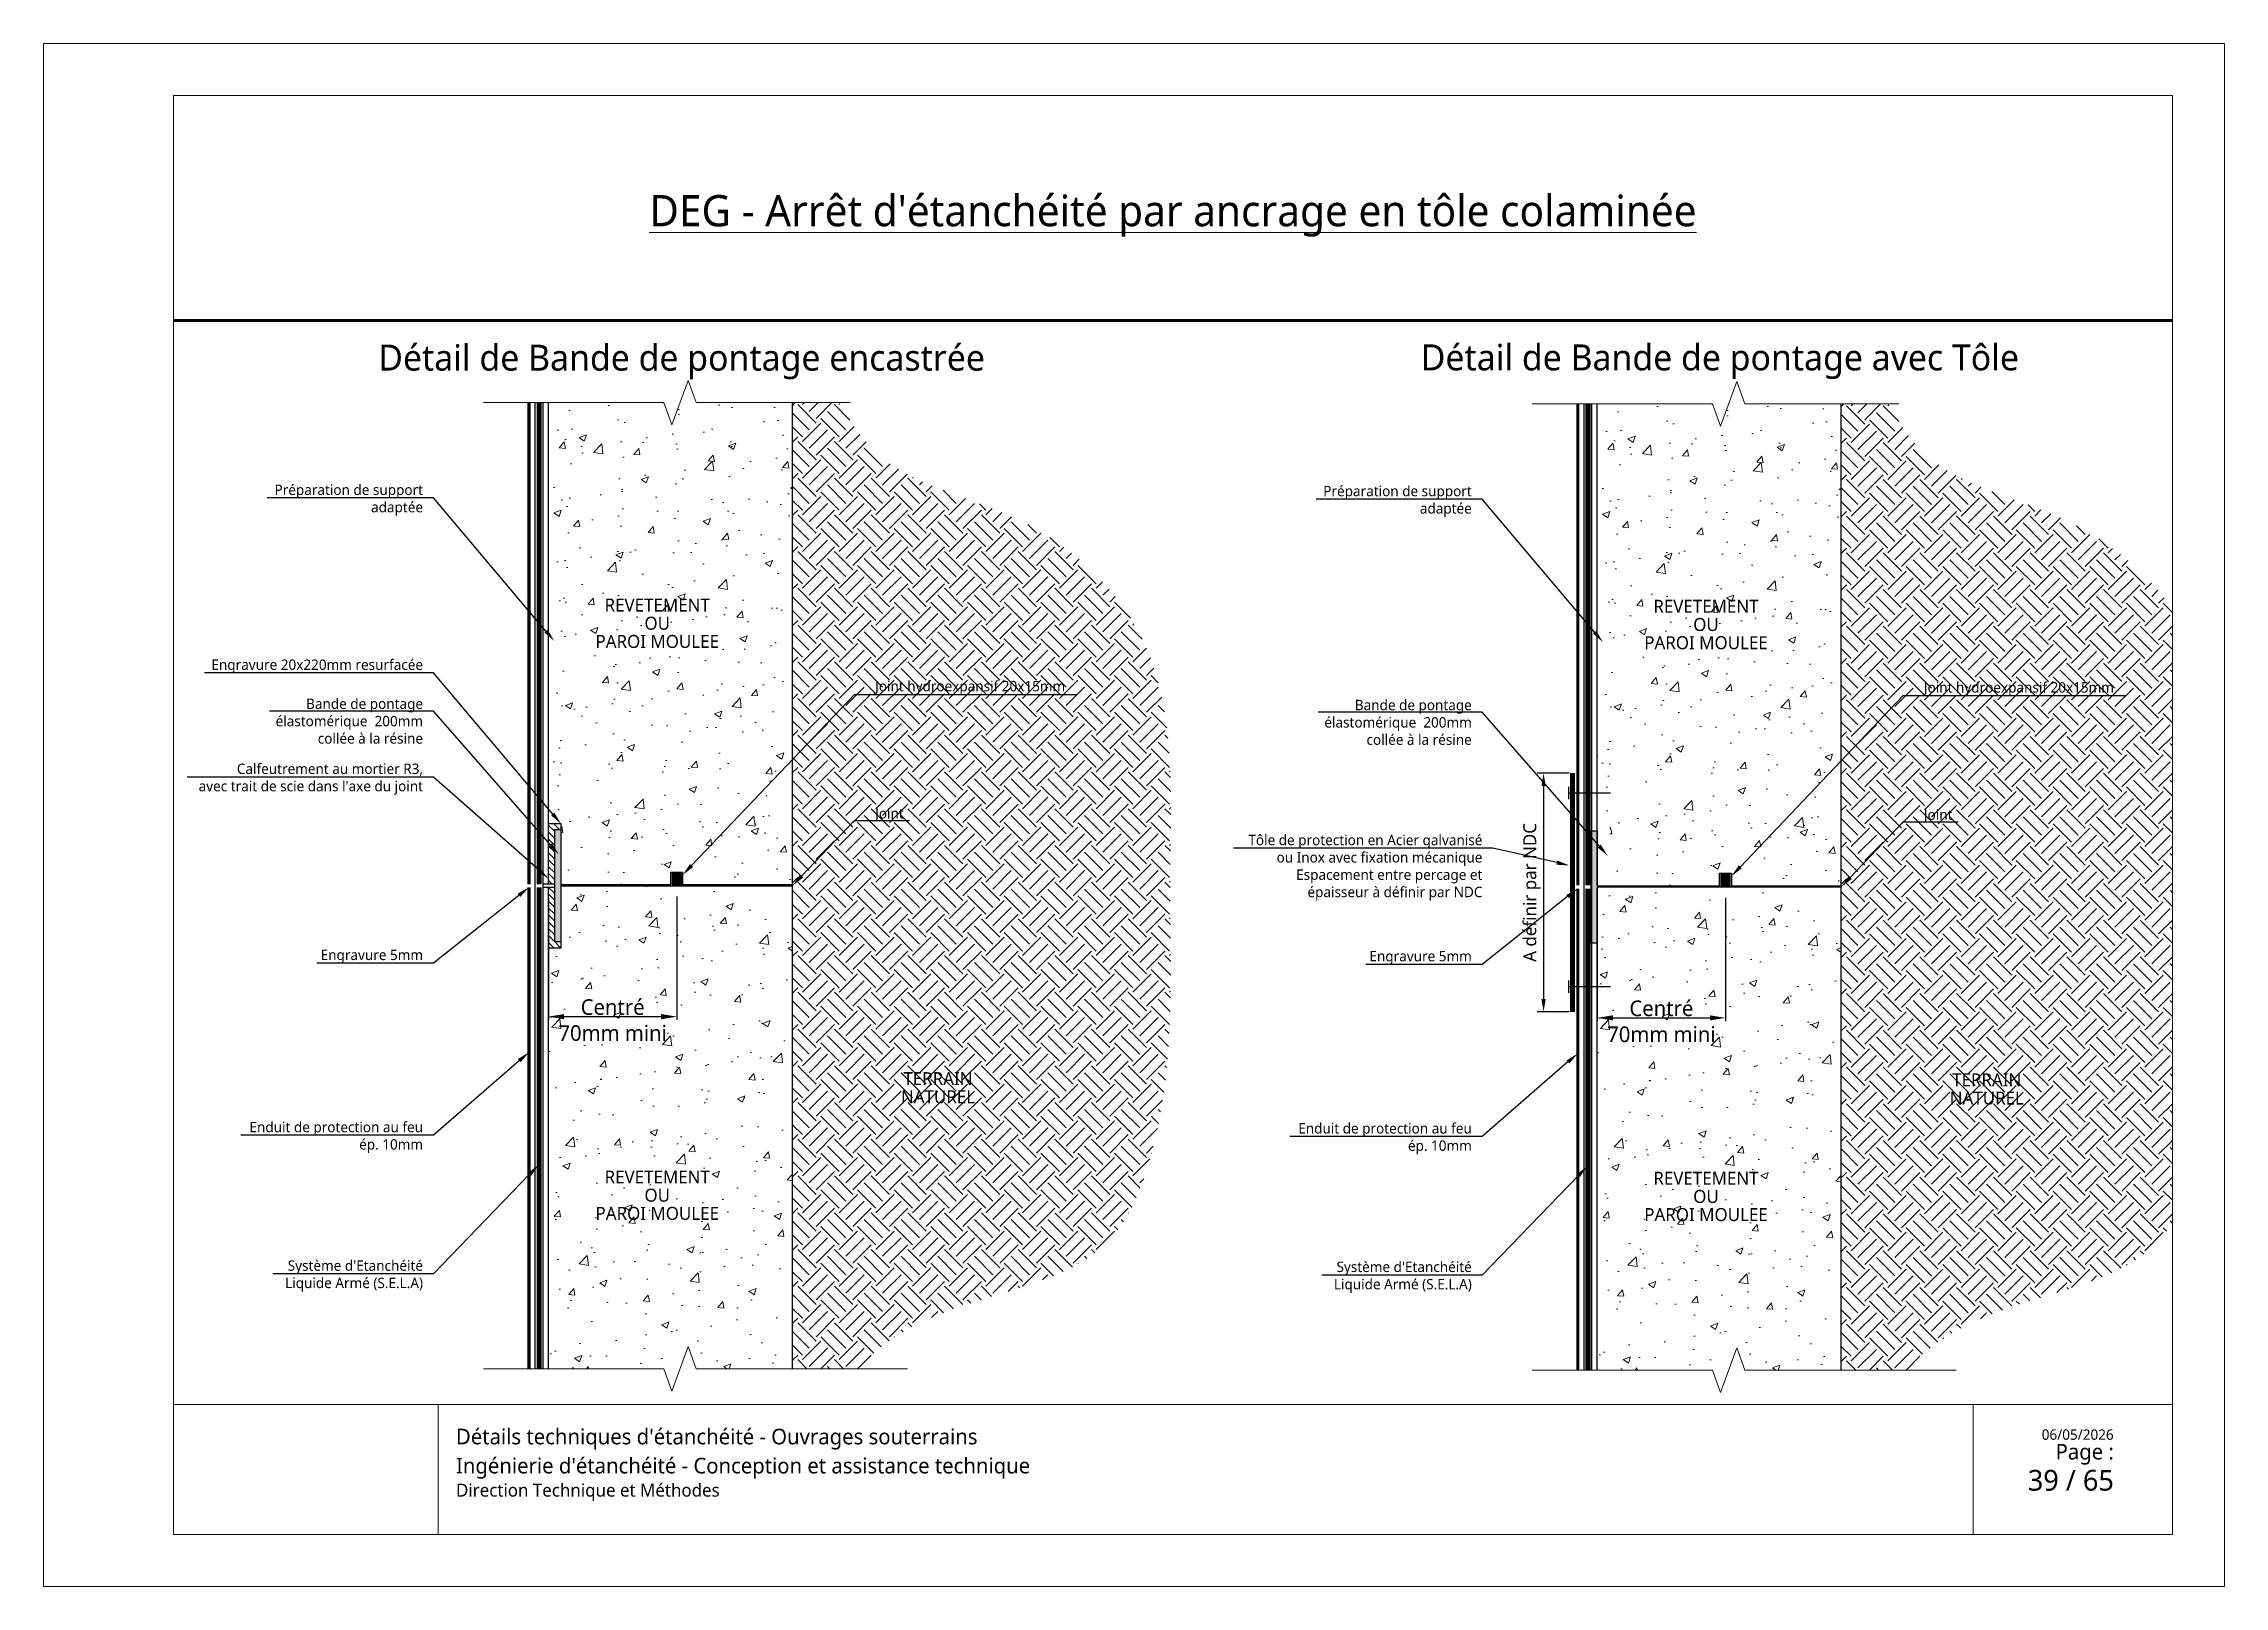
# Paper-space layout '65 - Détail spécifique - Détail mise en oeuvre bande de pontage' of a CAD drawing. Header units: millimetres. Extents: x 14 to 434, y -116 to 181.
# The model-space entities are those that its viewports show. They can reach past a viewport. Long polylines and large blocks are cut down to what shows.
import ezdxf
from ezdxf import colors
from ezdxf.entities.mleader import LeaderData, LeaderLine
from ezdxf.math import Vec2, Vec3

# ---------------------------------------------------------------- set-up
doc = ezdxf.new("R2010")
doc.units = ezdxf.units.MM
doc.linetypes.add('CACHE', pattern=[0.375, 0.25, -0.125])
doc.linetypes.add('CONTINU', pattern=[0])
for name, color, linetype, lineweight in [('Dessin_AXE', 8, 'Continuous', 5), ('Dessin_HACHURES', 253, 'Continuous', 9), ('G-ANNO-TTLB', 7, 'Continuous', 5), ('G-ANNO-TTLB-THIN', 7, 'Continuous', 5), ('Matériel_Joint Hydroexpansif', 140, 'CACHE', 0), ('Produit_Enduit de protection au feu', 6, 'Continuous', 0), ('SYSTEME_S.E.L.A', 210, 'CACHE', 0)]:
    doc.layers.add(name, color=color, linetype=linetype, lineweight=lineweight)
for name, color, linetype in [('Dessin_CONTOURS BETON', 7, 'Continuous'), ('Dessin_COTATIONS', 7, 'Continuous'), ('Dessin_TEXTES', 7, 'CONTINU'), ('GEN-_-CARTOUCHE', 7, 'Continuous'), ('Matériel_Bande de pontage', 40, 'Continuous'), ('Matériel_Fixation mécanique', 7, 'Continuous'), ('Matériel_Tole de protection en acier galva ou inox', 102, 'Continuous')]:
    doc.layers.add(name, color=color, linetype=linetype)
doc.layers.add('GEN-_-FMULT', color=210, linetype='Continuous', plot=False)
doc.styles.add('Arial', font='segoeui.ttf')
doc.styles.add('Segoe UI_2', font='segoeui.ttf', dxfattribs={"height": 0.0025})
doc.styles.add('Segoe UI_3', font='segoeui.ttf', dxfattribs={"height": 0.0035})
doc.styles.add('Segoe UI_4', font='segoeui.ttf', dxfattribs={"height": 0.004})
doc.styles.add('Segoe UI_B_1', font='segoeuib.ttf', dxfattribs={"height": 0.005})
doc.styles.add('Segoe UI_B_2', font='segoeuib.ttf', dxfattribs={"height": 0.0045})
doc.styles.get("Standard").update_dxf_attribs({"font": 'segoeui.ttf'})
doc.styles.add('txt-moyen', font='segoeui.ttf')
doc.dimstyles.new('ISO-25', dxfattribs={"dimtxt": 2.5, "dimasz": 2.5, "dimexe": 1.25, "dimexo": 0.625, "dimtad": 1, "dimtxsty": 'Standard', "dimcen": 2.5, "dimadec": 0, "dimazin": 0, "dimtfac": 1, "dimtmove": 0, "dimatfit": 3, "dimfxl": 1, "dimarcsym": 0})
pattern_1 = [(50, (20151.384, 3560.621), (14.345204, -1.255043), [1.5, -16.5]), (355, (20151.384, 3560.621), (-2.775027, 15.043843), [1.2, -13.2]), (100.45144, (20152.58, 3560.516), (11.570177, 13.7888), [1.274804, -14.02284]), (46.1842, (20151.384, 3564.621), (21.34483, -3.310386), [2.25, -24.75]), (96.63564, (20153.163, 3564.345), (18.69324, 19.48237), [1.91221, -21.03428]), (351.18416, (20151.384, 3564.62), (18.69324, 19.48237), [1.8, -19.8]), (21, (20153.384, 3563.621), (11.93814, -8.052378), [1.5, -16.5]), (326, (20153.384, 3563.621), (4.866307, 14.503), [1.2, -13.2]), (71.45144, (20154.379, 3562.95), (16.804448, 6.450623), [1.274804, -14.02284]), (37.5, (20151.384, 3560.621), (0.243197, 6.657877), [0, -13.04, 0, -13.4, 0, -13.25]), (7.5, (20151.384, 3560.621), (5.261391, 7.888234), [0, -7.64, 0, -12.74, 0, -5.05]), (327.5, (20146.924, 3560.621), (10.676449, -0.4510974), [0, -5, 0, -15.6, 0, -20.7]), (317.5, (20144.924, 3560.621), (11.663723, 2.0021), [0, -6.5, 0, -10.36, 0, -14.7])]
pattern_2 = [(50, (20353.366, 3560.381), (14.345204, -1.255043), [1.5, -16.5]), (355, (20353.366, 3560.381), (-2.775027, 15.043843), [1.2, -13.2]), (100.45144, (20354.561, 3560.276), (11.570177, 13.7888), [1.274804, -14.02284]), (46.1842, (20353.366, 3564.381), (21.34483, -3.310386), [2.25, -24.75]), (96.63564, (20355.145, 3564.105), (18.69324, 19.48237), [1.91221, -21.03428]), (351.18416, (20353.366, 3564.38), (18.69324, 19.48237), [1.8, -19.8]), (21, (20355.366, 3563.381), (11.93814, -8.052378), [1.5, -16.5]), (326, (20355.366, 3563.381), (4.866307, 14.503), [1.2, -13.2]), (71.45144, (20356.361, 3562.71), (16.804448, 6.450623), [1.274804, -14.02284]), (37.5, (20353.366, 3560.381), (0.243197, 6.657877), [0, -13.04, 0, -13.4, 0, -13.25]), (7.5, (20353.366, 3560.381), (5.261391, 7.888234), [0, -7.64, 0, -12.74, 0, -5.05]), (327.5, (20348.906, 3560.381), (10.676449, -0.4510974), [0, -5, 0, -15.6, 0, -20.7]), (317.5, (20346.906, 3560.381), (11.663723, 2.0021), [0, -6.5, 0, -10.36, 0, -14.7])]

psp = doc.layouts.new('65 - Détail spécifique - Détail mise en oeuvre bande de pontage')

msp = doc.modelspace()

# ---------------------------------------------------------------- texts
at = {"layer": 'Dessin_COTATIONS', "insert": (18980.8266, -324.0975), "char_height": 3, "attachment_point": 5, "style": 'Arial'}
msp.add_mtext('{\\C256;Centré\\P70mm mini}', dxfattribs=at)
at = {"layer": 'Dessin_COTATIONS', "color": 1, "insert": (19182.8086, -324.3375), "char_height": 3, "attachment_point": 5, "style": 'Arial'}
msp.add_mtext('{\\C256;Centré\\P70mm mini}', dxfattribs=at)
at = {"layer": 'Dessin_TEXTES', "char_height": 5, "width": 406, "attachment_point": 2, "style": 'Arial'}
for s, insert in [('Détail de Bande de pontage encastrée', (18994.114, -194.0518)), ('Détail de Bande de pontage avec Tôle', (19194.0731, -194.0031))]:
    msp.add_mtext(s, dxfattribs=dict(at, insert=insert))
at = {"layer": 'Dessin_TEXTES', "color": 7, "char_height": 2.5, "line_spacing_factor": 0.84, "style": 'Arial'}
for s, insert, attachment_point in [('\\pxqc;REVETEMENT\\POU\\PPAROI MOULEE', (18989.4163, -247.7035), 5), ('\\pxqc;REVETEMENT\\POU\\PPAROI MOULEE', (19191.3983, -247.9435), 5), ('TERRAIN\\PNATUREL', (19043.4889, -334.1016), 2), ('TERRAIN\\PNATUREL', (19245.4709, -334.3416), 2), ('\\pxqc;REVETEMENT\\POU\\PPAROI MOULEE', (18989.4163, -357.8084), 5), ('\\pxqc;REVETEMENT\\POU\\PPAROI MOULEE', (19191.3983, -358.0484), 5)]:
    msp.add_mtext(s, dxfattribs=dict(at, insert=insert, attachment_point=attachment_point))

# ---------------------------------------------------------------- blocks, each defined once
blk = doc.blocks.new('cart.L6P1')
at = {"layer": 'G-ANNO-TTLB'}
for p, q in [((-37.23, 312.77), (-37.23, 15.77)), ((382.77, 312.77), (-37.23, 312.77)), ((382.77, 312.77), (382.77, 15.77)), ((334.38, 50.77), (334.38, 25.77)), ((372.77, 50.77), (372.77, 25.77)), ((-37.23, 15.77), (382.77, 15.77))]:
    blk.add_line(p, q, dxfattribs=at)
at = {"layer": 'G-ANNO-TTLB-THIN'}
for p, q in [((-12.23, 302.77), (372.77, 302.77)), ((-12.23, 50.77), (-12.23, 302.77)), ((372.77, 302.77), (372.77, 50.77)), ((-12.23, 50.77), (-12.23, 25.77)), ((-12.23, 50.77), (372.77, 50.77)), ((38.77, 50.77), (38.77, 25.77)), ((-12.23, 25.77), (372.77, 25.77))]:
    blk.add_line(p, q, dxfattribs=at)
at = {"layer": 'GEN-_-FMULT', "lineweight": 70}
blk.add_line((-12.23, 259.46), (372.77, 259.46), dxfattribs=at)
at = {"layer": 'G-ANNO-TTLB', "attachment_point": 1}
for s, insert, char_height, width, style in [("\\pxqc;\\LDEG - Arrêt d'étanchéité par ancrage en tôle colaminée", (-12.23, 283.61), 6, 385, 'Segoe UI_B_2'), ("Détails techniques d'étanchéité - Ouvrages souterrains", (42.19, 46.11), 3, 202.4845, 'Segoe UI_B_2'), ('\\pxqr;{\\H0.75x;Page : \\P}  39 / 65', (310.88, 43.2), 4, 50.6047, 'Segoe UI_B_1'), ('06/05/2026', (347.59, 45.99), 2, 17.4768, 'Segoe UI_2'), ("Ingénierie d'étanchéité - Conception et assistance technique", (42.19, 40.51), 3, 249.7878, 'Segoe UI_3'), ('Direction Technique et Méthodes', (42.19, 35.54), 2.5, 82.8945, 'Segoe UI_4')]:
    blk.add_mtext(s, dxfattribs=dict(at, insert=insert, char_height=char_height, width=width, style=style))
blk = doc.blocks.new('*D123')
at = {"layer": 'Defpoints', "color": 0, "transparency": 16777216}
for p in [(19165.69, -276.52), (19160.12, -322.51), (19165.69, -322.51)]:
    blk.add_point(p, dxfattribs=at)
at = {"layer": 'Dessin_COTATIONS', "color": 0, "lineweight": -2, "transparency": 16777216}
for p, q in [((19165.07, -276.52), (19158.87, -276.52)), ((19160.12, -279.02), (19160.12, -320.01)), ((19165.07, -322.51), (19158.87, -322.51))]:
    blk.add_line(p, q, dxfattribs=at)
at = {"layer": 'Dessin_COTATIONS', "color": 0, "transparency": 16777216}
for points in [[(19160.54, -279.02), (19159.71, -279.02), (19160.12, -276.52)], [(19159.71, -320.01), (19160.54, -320.01), (19160.12, -322.51)]]:
    blk.add_solid(points, dxfattribs=at)
at = {"layer": 'Dessin_COTATIONS', "color": 0, "transparency": 16777216, "insert": (19157.88, -299.51), "char_height": 2.5, "attachment_point": 5, "rotation": 90}
blk.add_mtext('A définir par NDC', dxfattribs=at)

# ---------------------------------------------------------------- dimensions: what is measured, and where the dimension line sits
at = {"layer": 'Dessin_COTATIONS'}
dim = msp.add_linear_dim(base=(19160.1239, -322.5105), p1=(19165.693, -276.5182), p2=(19165.693, -322.5105), angle=90, text='A définir par NDC', dimstyle='ISO-25', override={"dimtxsty": 'Standard', "dimtfill": 0, "dimtfillclr": 0}, dxfattribs=at)
dim.commit()
dim.dimension.update_dxf_attribs({"geometry": '*D123', "text_midpoint": (19157.8814, -299.5144)})

# ---------------------------------------------------------------- hatches: boundary and pattern name
at = {"layer": 'Dessin_HACHURES'}
h = msp.add_hatch(dxfattribs=at)
h.set_pattern_fill('AR-CONC', color=256, scale=2)
h.set_pattern_definition(pattern_1)
h.paths.add_polyline_path([(19015.4656, -205.2162), (18993.7874, -205.2162), (18992.2249, -209.5092), (18990.6624, -205.2162), (18968.4802, -205.2162), (18968.4802, -286.2166), (18970.8802, -286.2166), (18970.8802, -297.9766), (18992.0329, -297.9766), (18992.0329, -295.5766), (18994.3129, -295.5766), (19015.4656, -297.9766)])
h.paths.add_polyline_path([(18975.4565, -253.402), (19003.2942, -253.402), (19003.2942, -241.2502), (18975.4565, -241.2502)], flags=24)
h = msp.add_hatch(dxfattribs=at)
h.set_pattern_fill('EARTH', color=256, scale=20, angle=45)
h.set_pattern_definition([(45, (20151.384, 3560.621), (4e-16, 7.071068), [5, -5]), (45, (20150.058, 3561.947), (4e-16, 7.071068), [5, -5]), (45, (20148.7323, 3563.2726), (4e-16, 7.071068), [5, -5]), (135, (20148.7323, 3564.1565), (-7.071068, 9e-16), [5, -5]), (135, (20150.058, 3565.4823), (-7.071068, 9e-16), [5, -5]), (135, (20151.384, 3566.808), (-7.071068, 9e-16), [5, -5])])
edge = h.paths.add_edge_path()
edge.add_spline(control_points=[(19028.0268, -391.217), (19029.4021, -389.7743), (19036.5139, -382.8391), (19054.0556, -377.02), (19077.5025, -370.3984), (19086.4102, -346.7416), (19088.7978, -322.9359), (19087.6072, -290.3375), (19090.2633, -252.7027), (19061.457, -225.1383), (19034.2124, -220.6877), (19026.4702, -208.6473), (19024.487, -205.2162)], knot_values=[3.27419536, 3.27419536, 3.27419536, 3.27419536, 9.22257878, 33.14721742, 57.88540818, 76.92691694, 103.69462389, 130.23210881, 175.6498814, 209.0436638, 239.98195384, 251.54182602, 251.54182602, 251.54182602, 251.54182602], degree=3, periodic=0)
edge.add_line((19024.487, -205.2162), (19015.4656, -205.2162))
edge.add_line((19015.4656, -205.2162), (19015.4656, -297.9766))
edge.add_line((19015.4656, -297.9766), (19015.4656, -298.2166))
edge.add_line((19015.4656, -298.2166), (19015.4656, -391.217))
edge.add_line((19015.4656, -391.217), (19028.0268, -391.217))
h.paths.add_polyline_path([(19030.809, -286.3801), (19037.7107, -286.3801), (19037.7107, -282.2587), (19030.809, -282.2587)], flags=24)
h.paths.add_polyline_path([(19030.809, -261.9139), (19068.9263, -261.9139), (19068.9263, -257.7924), (19030.809, -257.7924)], flags=24)
h.paths.add_polyline_path([(19034.6425, -341.4667), (19052.1937, -341.4667), (19052.1937, -332.8149), (19034.6425, -332.8149)], flags=24)
h = msp.add_hatch(dxfattribs=at)
h.set_pattern_fill('AR-CONC', color=256, scale=2)
h.set_pattern_definition(pattern_2)
h.paths.add_polyline_path([(19217.4476, -205.4562), (19195.7694, -205.4562), (19194.2069, -209.7492), (19192.6444, -205.4562), (19170.4622, -205.4562), (19170.4622, -286.4566), (19172.8622, -286.4566), (19172.8622, -298.2166), (19194.0149, -298.2166), (19194.0149, -295.8166), (19196.2949, -295.8166), (19217.4476, -298.2166)])
h.paths.add_polyline_path([(19177.4385, -253.642), (19205.2762, -253.642), (19205.2762, -241.4902), (19177.4385, -241.4902)], flags=24)
h = msp.add_hatch(dxfattribs=at)
h.set_pattern_fill('EARTH', color=256, scale=20, angle=45)
h.set_pattern_definition([(45, (20353.366, 3560.381), (4e-16, 7.071068), [5, -5]), (45, (20352.04, 3561.707), (4e-16, 7.071068), [5, -5]), (45, (20350.7143, 3563.0326), (4e-16, 7.071068), [5, -5]), (135, (20350.7143, 3563.9165), (-7.071068, 9e-16), [5, -5]), (135, (20352.04, 3565.2423), (-7.071068, 9e-16), [5, -5]), (135, (20353.366, 3566.568), (-7.071068, 9e-16), [5, -5])])
edge = h.paths.add_edge_path()
edge.add_spline(control_points=[(19230.0088, -391.457), (19231.3841, -390.0143), (19238.4959, -383.0791), (19256.0376, -377.26), (19279.4845, -370.6384), (19288.3922, -346.9816), (19290.7798, -323.1759), (19289.5892, -290.5775), (19292.2453, -252.9427), (19263.439, -225.3783), (19236.1944, -220.9277), (19228.4522, -208.8873), (19226.469, -205.4562)], knot_values=[3.27419536, 3.27419536, 3.27419536, 3.27419536, 9.22257878, 33.14721742, 57.88540818, 76.92691694, 103.69462389, 130.23210881, 175.6498814, 209.0436638, 239.98195384, 251.54182602, 251.54182602, 251.54182602, 251.54182602], degree=3, periodic=0)
edge.add_line((19226.469, -205.4562), (19217.4476, -205.4562))
edge.add_line((19217.4476, -205.4562), (19217.4476, -298.2166))
edge.add_line((19217.4476, -298.2166), (19217.4476, -298.4566))
edge.add_line((19217.4476, -298.4566), (19217.4476, -391.457))
edge.add_line((19217.4476, -391.457), (19230.0088, -391.457))
h.paths.add_polyline_path([(19232.791, -286.6201), (19239.6927, -286.6201), (19239.6927, -282.4987), (19232.791, -282.4987)], flags=24)
h.paths.add_polyline_path([(19232.791, -262.1539), (19270.9083, -262.1539), (19270.9083, -258.0324), (19232.791, -258.0324)], flags=24)
h.paths.add_polyline_path([(19236.6245, -341.7067), (19254.1757, -341.7067), (19254.1757, -333.0549), (19236.6245, -333.0549)], flags=24)
at = {"layer": 'Dessin_HACHURES', "linetype": 'Continuous'}
h = msp.add_hatch(dxfattribs=at)
h.set_pattern_fill('ANSI31', color=256, scale=7.5, angle=270)
h.set_pattern_definition([(315, (20791.32295, 5446.4316), (0.66291261, 0.66291261), [])])
h.paths.add_polyline_path([(18969.6802, -298.5166), (18968.4802, -298.5166), (18968.4802, -310.2166), (18970.8802, -310.2166), (18970.8802, -309.0166), (18969.6802, -309.0166)])
h.paths.add_polyline_path([(18968.4802, -297.9166), (18969.6802, -297.9166), (18969.6802, -287.4166), (18970.8802, -287.4166), (18970.8802, -286.2166), (18968.4802, -286.2166)])
at = {"layer": 'Dessin_HACHURES'}
h = msp.add_hatch(dxfattribs=at)
h.set_pattern_fill('AR-CONC', color=256, scale=2)
h.set_pattern_definition(pattern_1)
h.paths.add_polyline_path([(19015.4656, -298.2166), (18970.8802, -298.2166), (18970.8802, -309.0166), (18970.8802, -310.2166), (18968.4802, -310.2166), (18968.4802, -324.0195), (18968.4802, -391.217), (18990.6624, -391.217), (18992.2249, -395.5099), (18995.3499, -386.9241), (18996.9124, -391.217), (19015.4656, -391.217)])
h.paths.add_polyline_path([(18975.4565, -363.5068), (19003.2942, -363.5068), (19003.2942, -351.355), (18975.4565, -351.355)], flags=24)
h.paths.add_polyline_path([(18969.8733, -329.2357), (18991.8658, -329.2357), (18991.8658, -318.0535), (18969.8733, -318.0535)], flags=24)
h = msp.add_hatch(dxfattribs=at)
h.set_pattern_fill('AR-CONC', color=256, scale=2)
h.set_pattern_definition(pattern_2)
h.paths.add_polyline_path([(19217.4476, -298.4566), (19170.4622, -298.7566), (19170.4622, -309.2566), (19170.4622, -309.2566), (19170.4622, -310.4566), (19170.4622, -324.2595), (19170.4622, -391.457), (19192.6444, -391.457), (19194.2069, -395.7499), (19197.3319, -387.1641), (19198.8944, -391.457), (19217.4476, -391.457)])
h.paths.add_polyline_path([(19177.4385, -363.7468), (19205.2762, -363.7468), (19205.2762, -351.595), (19177.4385, -351.595)], flags=24)
h.paths.add_polyline_path([(19171.8553, -329.4757), (19193.8478, -329.4757), (19193.8478, -318.2935), (19171.8553, -318.2935)], flags=24)
at = {"layer": 'Matériel_Bande de pontage', "linetype": 'Continuous'}
h = msp.add_hatch(color=256, dxfattribs=at)
h.dxf.hatch_style = 1
h.paths.add_polyline_path([(18970.8802, -287.4166), (18969.6802, -287.4166), (18969.6802, -309.0166), (18970.8802, -309.0166)])
h = msp.add_hatch(color=256, dxfattribs=at)
h.dxf.hatch_style = 1
h.paths.add_polyline_path([(19170.4622, -287.6566), (19169.2622, -287.6566), (19169.2622, -309.2566), (19170.4622, -309.2566)])
at = {"layer": 'Matériel_Joint Hydroexpansif', "linetype": 'Continuous'}
h = msp.add_hatch(color=256, dxfattribs=at)
h.dxf.hatch_style = 1
h.paths.add_polyline_path([(18994.0729, -295.8166), (18992.2729, -295.8166), (18992.2729, -298.2166), (18994.0729, -298.2166)])
h = msp.add_hatch(color=256, dxfattribs=at)
h.dxf.hatch_style = 1
h.paths.add_polyline_path([(19196.0549, -296.0566), (19194.2549, -296.0566), (19194.2549, -298.4566), (19196.0549, -298.4566)])

# ---------------------------------------------------------------- linework, layer by layer
at = {"layer": 'Dessin_AXE', "color": 253, "linetype": 'CONTINU', "flags": 128}
for points in [[(18955.9278, -205.2162), (18990.6624, -205.2162), (18992.2249, -209.5092), (18995.3499, -200.9233), (18996.9124, -205.2162), (19026.5458, -205.2162)], [(19157.9098, -205.4562), (19192.6444, -205.4562), (19194.2069, -209.7492), (19197.3319, -201.1633), (19198.8944, -205.4562), (19228.5278, -205.4562)], [(18955.9278, -391.217), (18990.6624, -391.217), (18992.2249, -395.5099), (18995.3499, -386.9241), (18996.9124, -391.217), (19037.607, -391.217)], [(19157.9098, -391.457), (19192.6444, -391.457), (19194.2069, -395.7499), (19197.3319, -387.1641), (19198.8944, -391.457), (19239.589, -391.457)]]:
    msp.add_lwpolyline(points, dxfattribs=at)
at = {"layer": 'Dessin_CONTOURS BETON'}
for p, q in [((18965.9302, -391.217), (18965.9302, -205.2162)), ((18967.4302, -391.217), (18967.4302, -205.2162)), ((19167.9122, -391.457), (19167.9122, -205.4562)), ((19169.4122, -391.457), (19169.4122, -205.4562))]:
    msp.add_line(p, q, dxfattribs=at)
at = {"layer": 'Dessin_CONTOURS BETON', "linetype": 'Continuous'}
for p, q in [((19015.4656, -297.9766), (19015.4656, -205.2162)), ((19217.4476, -298.2166), (19217.4476, -205.4562)), ((18968.4802, -297.9166), (18968.4802, -286.2166)), ((19170.4622, -298.1566), (19170.4622, -286.4566)), ((18969.6802, -297.9166), (18967.4302, -297.9166)), ((18967.4302, -298.5166), (18969.6802, -298.5166)), ((18968.4802, -310.2166), (18968.4802, -298.5166)), ((19015.4656, -391.217), (19015.4656, -298.2166)), ((19170.4622, -310.4566), (19170.4622, -298.7566)), ((19217.4476, -391.457), (19217.4476, -298.4566))]:
    msp.add_line(p, q, dxfattribs=at)
at = {"layer": 'Dessin_CONTOURS BETON', "color": 7, "linetype": 'Continuous', "lineweight": 0}
for p, q in [((19015.4656, -205.2162), (19015.4656, -297.9766)), ((19217.4476, -205.4562), (19217.4476, -298.2166)), ((19015.4656, -298.2166), (19015.4656, -391.217)), ((19217.4476, -298.4566), (19217.4476, -391.457))]:
    msp.add_line(p, q, dxfattribs=at)
at = {"layer": 'Dessin_CONTOURS BETON', "color": 7, "linetype": 'Continuous'}
for p, q in [((18968.4802, -286.2166), (18970.8802, -286.2166)), ((18970.8802, -286.2166), (18970.8802, -310.2166)), ((18970.8802, -310.2166), (18968.4802, -310.2166))]:
    msp.add_line(p, q, dxfattribs=at)
at = {"layer": 'Dessin_CONTOURS BETON', "linetype": 'CONTINU'}
for p, q in [((19015.4656, -297.9766), (19015.4656, -298.2166)), ((19217.4476, -298.2166), (19217.4476, -298.4566))]:
    msp.add_line(p, q, dxfattribs=at)
at = {"layer": 'Dessin_CONTOURS BETON', "linetype": 'Continuous', "flags": 128}
for points in [[(18968.4802, -297.9166), (18968.4802, -205.2162)], [(19170.4622, -298.1566), (19170.4622, -205.4562)], [(18968.4802, -391.217), (18968.4802, -298.5166)], [(18970.8802, -298.2166), (19015.4656, -298.2166)], [(19170.4622, -298.4566), (19217.4476, -298.4566)], [(19170.4622, -391.457), (19170.4622, -298.7566)]]:
    msp.add_lwpolyline(points, dxfattribs=at)
at = {"layer": 'Dessin_CONTOURS BETON', "linetype": 'Continuous'}
for points in [[(18970.8802, -298.2166), (18970.8802, -309.0166), (18969.6802, -309.0166), (18969.6802, -287.4166), (18970.8802, -287.4166), (18970.8802, -297.9766)], [(19170.4622, -298.4566), (19170.4622, -309.2566), (19169.2622, -309.2566), (19169.2622, -287.6566), (19170.4622, -287.6566), (19170.4622, -298.2166)]]:
    msp.add_lwpolyline(points, dxfattribs=at)
at = {"layer": 'Dessin_CONTOURS BETON', "flags": 128}
for points in [[(18970.8802, -297.9766), (18992.0329, -297.9766), (18992.0329, -295.5766), (18994.3129, -295.5766), (18994.3129, -297.9766), (19015.4656, -297.9766)], [(19170.4622, -298.1566), (19194.0149, -298.2166), (19194.0149, -295.8166), (19196.2949, -295.8166), (19196.2949, -298.2166), (19217.4476, -298.2166)]]:
    msp.add_lwpolyline(points, dxfattribs=at)
at = {"layer": 'Dessin_CONTOURS BETON', "linetype": 'Continuous'}
for points in [[(18992.2729, -298.2166), (18994.0729, -298.2166), (18994.0729, -295.8166), (18992.2729, -295.8166), (18992.2729, -298.2166)], [(19194.2549, -298.4566), (19196.0549, -298.4566), (19196.0549, -296.0566), (19194.2549, -296.0566), (19194.2549, -298.4566)]]:
    msp.add_lwpolyline(points, close=True, dxfattribs=at)
at = {"layer": 'Dessin_COTATIONS'}
for p, q in [((18968.4802, -300.6166), (18968.4802, -324.0195)), ((18993.1729, -300.3166), (18993.1729, -324.0195)), ((19170.4622, -300.8566), (19170.4622, -324.2595)), ((19195.1549, -300.5566), (19195.1549, -324.2595))]:
    msp.add_line(p, q, dxfattribs=at)
at = {"layer": 'Dessin_COTATIONS', "linetype": 'CONTINU'}
for p, q in [((18971.4802, -323.4195), (18990.1729, -323.4195)), ((19173.4622, -323.6595), (19192.1549, -323.6595))]:
    msp.add_line(p, q, dxfattribs=at)
at = {"layer": 'Dessin_COTATIONS', "linetype": 'Continuous'}
for points in [[(18971.4802, -322.9195), (18971.4802, -323.9195), (18968.4802, -323.4195)], [(18990.1729, -322.9195), (18990.1729, -323.9195), (18993.1729, -323.4195)], [(19173.4622, -323.1595), (19173.4622, -324.1595), (19170.4622, -323.6595)], [(19192.1549, -323.1595), (19192.1549, -324.1595), (19195.1549, -323.6595)]]:
    msp.add_solid(points, dxfattribs=at)
at = {"layer": 'Matériel_Fixation mécanique', "linetype": 'CONTINU'}
for p, q in [((19164.9446, -280.3432), (19173.0027, -280.3432)), ((19164.9446, -317.6481), (19173.0027, -317.6481))]:
    msp.add_line(p, q, dxfattribs=at)
at = {"layer": 'Matériel_Fixation mécanique', "linetype": 'CONTINU', "const_width": 0.3}
for points in [[(19164.9446, -279.1286), (19164.9446, -281.5578)], [(19164.9446, -316.4335), (19164.9446, -318.8626)]]:
    msp.add_lwpolyline(points, dxfattribs=at)
at = {"layer": 'Matériel_Tole de protection en acier galva ou inox', "linetype": 'ByBlock', "ltscale": 5, "const_width": 1}
msp.add_lwpolyline([(19165.693, -276.5182), (19165.693, -322.5105)], dxfattribs=at)
at = {"layer": 'Produit_Enduit de protection au feu', "linetype": 'Continuous', "const_width": 0.6, "flags": 128}
for points in [[(18964.7302, -297.9166), (18964.7302, -205.2162)], [(19166.7122, -298.1566), (19166.7122, -205.4562)], [(18964.7302, -391.217), (18964.7302, -298.5166)], [(19166.7122, -391.457), (19166.7122, -298.7566)]]:
    msp.add_lwpolyline(points, dxfattribs=at)
at = {"layer": 'SYSTEME_S.E.L.A', "linetype": 'ByBlock', "ltscale": 5, "const_width": 1}
for points in [[(18966.6802, -297.9166), (18966.6802, -205.2162)], [(19168.6622, -298.1566), (19168.6622, -205.4562)], [(18966.6802, -391.217), (18966.6802, -298.5166)], [(19168.6622, -391.457), (19168.6622, -298.7566)]]:
    msp.add_lwpolyline(points, dxfattribs=at)

msp.set_redraw_order([(e.dxf.handle, doc.entitydb.next_handle()) for e in msp.query("TEXT MTEXT ATTDEF DIMENSION ARC_DIMENSION")])  # texts and dimensions are drawn at this point

# ---------------------------------------------------------------- leaders
at = {"layer": 'Dessin_TEXTES', "linetype": 'CONTINU'}
ml = msp.add_multileader_mtext('Standard', dxfattribs=at)
ml.set_content('Préparation de support\\Padaptée', color=256, style='txt-moyen')
ml.set_leader_properties(linetype='ByLayer', lineweight=-1)
ml.build(insert=Vec2(0, 0))
ml.multileader.update_dxf_attribs({"text_left_attachment_type": 6, "text_right_attachment_type": 6, "dogleg_length": 0, "arrow_head_size": 2.5})
ctx = ml.context
ctx.base_point, ctx.char_height, ctx.arrow_head_size, ctx.plane_origin = Vec3(18914.1252, -223.5489), 2, 2.5, Vec3(18962.6913, -208)
ctx.left_attachment, ctx.right_attachment, ctx.text_align_type = 6, 6, 2
notes = []
notes.append((ctx, [(0, (1, 1, 0), (18946.3135, -223.5477), (-1, 0), 0, [(0, [(18969.5942, -251.1081)], 0, [])])]))
ctx.mtext.insert, ctx.mtext.alignment, ctx.mtext.flow_direction = Vec3(18944.3135, -220.9937), 3, 5
ml = msp.add_multileader_mtext('Standard', dxfattribs=at)
ml.set_content('Préparation de support\\Padaptée', color=256, style='txt-moyen')
ml.set_leader_properties(linetype='ByLayer', lineweight=-1)
ml.build(insert=Vec2(0, 0))
ml.multileader.update_dxf_attribs({"text_left_attachment_type": 6, "text_right_attachment_type": 6, "dogleg_length": 0, "arrow_head_size": 2.5})
ctx = ml.context
ctx.base_point, ctx.char_height, ctx.arrow_head_size, ctx.plane_origin = Vec3(19116.1072, -223.7889), 2, 2.5, Vec3(19164.6732, -208.24)
ctx.left_attachment, ctx.right_attachment, ctx.text_align_type = 6, 6, 2
notes.append((ctx, [(0, (1, 1, 0), (19148.2955, -223.7877), (-1, 0), 0, [(0, [(19171.5762, -251.3481)], 0, [])])]))
ctx.mtext.insert, ctx.mtext.alignment, ctx.mtext.flow_direction = Vec3(19146.2955, -221.2337), 3, 5
ml = msp.add_multileader_mtext('Standard', dxfattribs=at)
ml.set_content('Engravure 20x220mm resurfacée', color=256, style='txt-moyen')
ml.set_leader_properties(linetype='ByLayer', lineweight=-1)
ml.build(insert=Vec2(0, 0))
ml.multileader.update_dxf_attribs({"text_left_attachment_type": 6, "text_right_attachment_type": 6, "dogleg_length": 0, "arrow_head_size": 2.5})
ctx = ml.context
ctx.base_point, ctx.char_height, ctx.arrow_head_size, ctx.plane_origin = Vec3(18901.1852, -257.2498), 2, 2.5, Vec3(18962.6913, -241.701)
ctx.left_attachment, ctx.right_attachment, ctx.text_align_type = 6, 6, 2
notes.append((ctx, [(0, (1, 1, 0), (18946.3135, -257.2478), (-1, 0), 0, [(0, [(18970.9017, -286.3184)], 0, [])])]))
ctx.mtext.insert, ctx.mtext.alignment, ctx.mtext.flow_direction = Vec3(18944.3135, -254.6618), 3, 5
ml = msp.add_multileader_mtext('Standard', dxfattribs=at)
ml.set_content('Joint hydroexpansif 20x15mm', color=256, style='txt-moyen')
ml.set_leader_properties(linetype='ByLayer', lineweight=-1)
ml.build(insert=Vec2(0, 0))
ml.multileader.update_dxf_attribs({"text_left_attachment_type": 6, "text_right_attachment_type": 6, "dogleg_length": 2, "arrow_head_size": 2.5})
ctx = ml.context
ctx.base_point, ctx.char_height, ctx.arrow_head_size, ctx.plane_origin = Vec3(19029.384, -261.3757), 2, 2.5, Vec3(19112.6064, -303.5846)
ctx.left_attachment, ctx.right_attachment = 6, 6
notes.append((ctx, [(0, (1, 1, 0), (19027.384, -261.3737), (1, 0), 2, [(0, [(18994.3129, -296.1399)], 0, [])])]))
ctx.mtext.insert, ctx.mtext.flow_direction = Vec3(19031.384, -258.7877), 5
ml = msp.add_multileader_mtext('Standard', dxfattribs=at)
ml.set_content('Joint hydroexpansif 20x15mm', color=256, style='txt-moyen')
ml.set_leader_properties(linetype='ByLayer', lineweight=-1)
ml.build(insert=Vec2(0, 0))
ml.multileader.update_dxf_attribs({"text_left_attachment_type": 6, "text_right_attachment_type": 6, "dogleg_length": 2, "arrow_head_size": 2.5})
ctx = ml.context
ctx.base_point, ctx.char_height, ctx.arrow_head_size, ctx.plane_origin = Vec3(19231.366, -261.6157), 2, 2.5, Vec3(19314.5883, -303.8246)
ctx.left_attachment, ctx.right_attachment = 6, 6
notes.append((ctx, [(0, (1, 1, 0), (19229.366, -261.6137), (1, 0), 2, [(0, [(19196.2949, -296.3799)], 0, [])])]))
ctx.mtext.insert, ctx.mtext.flow_direction = Vec3(19233.366, -259.0277), 5
at = {"layer": 'Dessin_TEXTES'}
ml = msp.add_multileader_mtext('Standard', dxfattribs=at)
ml.set_content('Bande de pontage \\Pélastomérique  200mm\\Pcollée à la résine', color=256, style='txt-moyen')
ml.set_leader_properties(linetype='ByLayer', lineweight=-1)
ml.build(insert=Vec2(0, 0))
ml.multileader.update_dxf_attribs({"text_left_attachment_type": 6, "text_right_attachment_type": 6, "dogleg_length": 0, "arrow_head_size": 2.5})
ctx = ml.context
ctx.base_point, ctx.char_height, ctx.arrow_head_size, ctx.plane_origin = Vec3(18914.1771, -264.5857), 2, 2.5, Vec3(18952.1896, -285.7164)
ctx.left_attachment, ctx.right_attachment, ctx.text_align_type = 6, 6, 2
notes.append((ctx, [(0, (1, 1, 0), (18946.3135, -264.5857), (-1, 0), 0, [(0, [(18970.4867, -292.207)], 0, [])])]))
ctx.mtext.insert, ctx.mtext.alignment, ctx.mtext.flow_direction = Vec3(18944.3135, -262.1857), 3, 5
ml = msp.add_multileader_mtext('Standard', dxfattribs=at)
ml.set_content('Bande de pontage \\Pélastomérique  200mm\\Pcollée à la résine', color=256, style='txt-moyen')
ml.set_leader_properties(linetype='ByLayer', lineweight=-1)
ml.build(insert=Vec2(0, 0))
ml.multileader.update_dxf_attribs({"text_left_attachment_type": 6, "text_right_attachment_type": 6, "dogleg_length": 0, "arrow_head_size": 2.5})
ctx = ml.context
ctx.base_point, ctx.char_height, ctx.arrow_head_size, ctx.plane_origin = Vec3(19116.159, -264.8257), 2, 2.5, Vec3(19154.1716, -285.9564)
ctx.left_attachment, ctx.right_attachment, ctx.text_align_type = 6, 6, 2
notes.append((ctx, [(0, (1, 1, 0), (19148.2955, -264.8257), (-1, 0), 0, [(0, [(19172.4687, -292.447)], 0, [])])]))
ctx.mtext.insert, ctx.mtext.alignment, ctx.mtext.flow_direction = Vec3(19146.2955, -262.4257), 3, 5
at = {"layer": 'Dessin_TEXTES', "linetype": 'CONTINU'}
ml = msp.add_multileader_mtext('Standard', dxfattribs=at)
ml.set_content("\\pxsm1;Calfeutrement au mortier R3,\\Pavec trait de scie dans l'axe du joint", color=256, style='txt-moyen')
ml.set_leader_properties(linetype='ByLayer', lineweight=-1)
ml.build(insert=Vec2(0, 0))
ml.multileader.update_dxf_attribs({"text_left_attachment_type": 6, "text_right_attachment_type": 6, "dogleg_length": 0, "arrow_head_size": 2.5})
ctx = ml.context
ctx.base_point, ctx.char_height, ctx.arrow_head_size, ctx.plane_origin = Vec3(18898.4144, -277.292), 2, 2.5, Vec3(18962.6913, -263.5042)
ctx.left_attachment, ctx.right_attachment, ctx.text_align_type = 6, 6, 2
notes.append((ctx, [(0, (1, 1, 0), (18946.3135, -277.29), (-1, 0), 0, [(0, [(18968.4802, -296.8371)], 0, [])])]))
ctx.mtext.insert, ctx.mtext.alignment, ctx.mtext.flow_direction = Vec3(18944.3135, -274.704), 3, 5
ml = msp.add_multileader_mtext('Standard', dxfattribs=at)
ml.set_content('Joint', color=256, style='txt-moyen')
ml.set_leader_properties(linetype='ByLayer', lineweight=-1)
ml.build(insert=Vec2(0, 0))
ml.multileader.update_dxf_attribs({"text_left_attachment_type": 6, "text_right_attachment_type": 6, "dogleg_length": 2, "arrow_head_size": 2.5})
ctx = ml.context
ctx.base_point, ctx.char_height, ctx.arrow_head_size, ctx.plane_origin = Vec3(19029.384, -285.6881), 2, 2.5, Vec3(19112.6064, -327.8969)
ctx.left_attachment, ctx.right_attachment = 6, 6
notes.append((ctx, [(0, (1, 1, 0), (19027.384, -285.6881), (1, 0), 2, [(0, [(19015.4656, -298.2166)], 0, [])])]))
ctx.mtext.insert, ctx.mtext.flow_direction = Vec3(19031.384, -283.2881), 5
ml = msp.add_multileader_mtext('Standard', dxfattribs=at)
ml.set_content('Joint', color=256, style='txt-moyen')
ml.set_leader_properties(linetype='ByLayer', lineweight=-1)
ml.build(insert=Vec2(0, 0))
ml.multileader.update_dxf_attribs({"text_left_attachment_type": 6, "text_right_attachment_type": 6, "dogleg_length": 2, "arrow_head_size": 2.5})
ctx = ml.context
ctx.base_point, ctx.char_height, ctx.arrow_head_size, ctx.plane_origin = Vec3(19231.366, -285.9281), 2, 2.5, Vec3(19314.5883, -328.1369)
ctx.left_attachment, ctx.right_attachment = 6, 6
notes.append((ctx, [(0, (1, 1, 0), (19229.366, -285.9281), (1, 0), 2, [(0, [(19217.4476, -298.4566)], 0, [])])]))
ctx.mtext.insert, ctx.mtext.flow_direction = Vec3(19233.366, -283.5281), 5
ml = msp.add_multileader_mtext('Standard', dxfattribs=at)
ml.set_content('\\pxsm1;Tôle de protection en Acier galvanisé \\Pou Inox avec fixation mécanique\\PEspacement entre percage et\\P épaisseur à définir par NDC', color=256, style='txt-moyen')
ml.set_leader_properties(linetype='ByLayer', lineweight=-1)
ml.build(insert=Vec2(0, 0))
ml.multileader.update_dxf_attribs({"text_left_attachment_type": 6, "text_right_attachment_type": 6, "dogleg_length": 0, "arrow_head_size": 2.5})
ctx = ml.context
ctx.base_point, ctx.char_height, ctx.arrow_head_size, ctx.plane_origin = Vec3(19100.5902, -290.9711), 2, 2.5, Vec3(19166.714, -277.1853)
ctx.left_attachment, ctx.right_attachment, ctx.text_align_type = 6, 6, 2
notes.append((ctx, [(0, (1, 1, 0), (19150.3362, -290.9711), (-1, 0), 0, [(0, [(19165.1029, -294.3182)], 0, [])])]))
ctx.mtext.insert, ctx.mtext.alignment, ctx.mtext.flow_direction = Vec3(19148.3362, -288.4171), 3, 5
at = {"layer": 'Dessin_TEXTES'}
ml = msp.add_multileader_mtext('Standard', dxfattribs=at)
ml.set_content('Engravure 5mm', color=256, style='txt-moyen')
ml.set_leader_properties(linetype='ByLayer', lineweight=-1)
ml.build(insert=Vec2(0, 0))
ml.multileader.update_dxf_attribs({"text_left_attachment_type": 6, "text_right_attachment_type": 6, "dogleg_length": 0, "arrow_head_size": 2.5})
ctx = ml.context
ctx.base_point, ctx.char_height, ctx.arrow_head_size, ctx.plane_origin = Vec3(18922.8387, -313.1148), 2, 2.5, Vec3(18952.1896, -321.2602)
ctx.left_attachment, ctx.right_attachment, ctx.text_align_type = 6, 6, 2
notes.append((ctx, [(0, (1, 1, 0), (18946.3135, -313.1128), (-1, 0), 0, [(0, [(18964.7302, -298.5166)], 0, [])])]))
ctx.mtext.insert, ctx.mtext.alignment, ctx.mtext.flow_direction = Vec3(18944.3135, -310.5268), 3, 5
ml = msp.add_multileader_mtext('Standard', dxfattribs=at)
ml.set_content('Engravure 5mm', color=256, style='txt-moyen')
ml.set_leader_properties(linetype='ByLayer', lineweight=-1)
ml.build(insert=Vec2(0, 0))
ml.multileader.update_dxf_attribs({"text_left_attachment_type": 6, "text_right_attachment_type": 6, "dogleg_length": 0, "arrow_head_size": 2.5})
ctx = ml.context
ctx.base_point, ctx.char_height, ctx.arrow_head_size, ctx.plane_origin = Vec3(19124.8207, -313.3548), 2, 2.5, Vec3(19154.1716, -321.5002)
ctx.left_attachment, ctx.right_attachment, ctx.text_align_type = 6, 6, 2
notes.append((ctx, [(0, (1, 1, 0), (19148.2955, -313.3528), (-1, 0), 0, [(0, [(19166.7122, -298.7566)], 0, [])])]))
ctx.mtext.insert, ctx.mtext.alignment, ctx.mtext.flow_direction = Vec3(19146.2955, -310.7668), 3, 5
at = {"layer": 'Dessin_TEXTES', "linetype": 'CONTINU'}
ml = msp.add_multileader_mtext('Standard', dxfattribs=at)
ml.set_content('Enduit de protection au feu\\Pép. 10mm', color=256, style='txt-moyen')
ml.set_leader_properties(linetype='ByLayer', lineweight=-1)
ml.build(insert=Vec2(0, 0))
ml.multileader.update_dxf_attribs({"text_left_attachment_type": 6, "text_right_attachment_type": 6, "dogleg_length": 0, "arrow_head_size": 2.5})
ctx = ml.context
ctx.base_point, ctx.char_height, ctx.arrow_head_size, ctx.plane_origin = Vec3(18909.338, -346.2329), 2, 2.5, Vec3(18966.067, -291.7319)
ctx.left_attachment, ctx.right_attachment, ctx.text_align_type = 6, 6, 2
notes.append((ctx, [(0, (1, 1, 0), (18946.3135, -346.2317), (-1, 0), 0, [(0, [(18964.7302, -330.2658)], 0, [])])]))
ctx.mtext.insert, ctx.mtext.alignment, ctx.mtext.flow_direction = Vec3(18944.3135, -343.6777), 3, 5
ml = msp.add_multileader_mtext('Standard', dxfattribs=at)
ml.set_content('Enduit de protection au feu\\Pép. 10mm', color=256, style='txt-moyen')
ml.set_leader_properties(linetype='ByLayer', lineweight=-1)
ml.build(insert=Vec2(0, 0))
ml.multileader.update_dxf_attribs({"text_left_attachment_type": 6, "text_right_attachment_type": 6, "dogleg_length": 0, "arrow_head_size": 2.5})
ctx = ml.context
ctx.base_point, ctx.char_height, ctx.arrow_head_size, ctx.plane_origin = Vec3(19111.32, -346.4729), 2, 2.5, Vec3(19168.049, -291.9719)
ctx.left_attachment, ctx.right_attachment, ctx.text_align_type = 6, 6, 2
notes.append((ctx, [(0, (1, 1, 0), (19148.2955, -346.4717), (-1, 0), 0, [(0, [(19166.7122, -330.5058)], 0, [])])]))
ctx.mtext.insert, ctx.mtext.alignment, ctx.mtext.flow_direction = Vec3(19146.2955, -343.9177), 3, 5
ml = msp.add_multileader_mtext('Standard', dxfattribs=at)
ml.set_content("Système d'Etanchéité\\P Liquide Armé (S.E.L.A)", color=256, style='txt-moyen')
ml.set_leader_properties(linetype='ByLayer', lineweight=-1)
ml.build(insert=Vec2(0, 0))
ml.multileader.update_dxf_attribs({"text_left_attachment_type": 6, "text_right_attachment_type": 6, "dogleg_length": 0, "arrow_head_size": 2.5})
ctx = ml.context
ctx.base_point, ctx.char_height, ctx.arrow_head_size, ctx.plane_origin = Vec3(18913.0652, -372.9356), 2, 2.5, Vec3(18962.4214, -345.2402)
ctx.left_attachment, ctx.right_attachment, ctx.text_align_type = 6, 6, 2
notes.append((ctx, [(0, (1, 1, 0), (18946.3135, -372.9356), (-1, 0), 0, [(0, [(18966.5791, -351.9739)], 0, [])])]))
ctx.mtext.insert, ctx.mtext.alignment, ctx.mtext.flow_direction = Vec3(18944.3135, -370.3476), 3, 5
ml = msp.add_multileader_mtext('Standard', dxfattribs=at)
ml.set_content("Système d'Etanchéité\\P Liquide Armé (S.E.L.A)", color=256, style='txt-moyen')
ml.set_leader_properties(linetype='ByLayer', lineweight=-1)
ml.build(insert=Vec2(0, 0))
ml.multileader.update_dxf_attribs({"text_left_attachment_type": 6, "text_right_attachment_type": 6, "dogleg_length": 0, "arrow_head_size": 2.5})
ctx = ml.context
ctx.base_point, ctx.char_height, ctx.arrow_head_size, ctx.plane_origin = Vec3(19115.0472, -373.1756), 2, 2.5, Vec3(19164.4034, -345.4802)
ctx.left_attachment, ctx.right_attachment, ctx.text_align_type = 6, 6, 2
notes.append((ctx, [(0, (1, 1, 0), (19148.2955, -373.1756), (-1, 0), 0, [(0, [(19168.5611, -352.2139)], 0, [])])]))
ctx.mtext.insert, ctx.mtext.alignment, ctx.mtext.flow_direction = Vec3(19146.2955, -370.5876), 3, 5
for ctx, leaders in notes:
    for number, flags, end, landing, length, lines in leaders:
        leader = LeaderData()
        leader.index, (leader.has_last_leader_line, leader.has_dogleg_vector, leader.attachment_direction) = number, flags
        leader.last_leader_point, leader.dogleg_vector, leader.dogleg_length = Vec3(end), Vec3(landing), length
        for number, points, colour, breaks in lines:
            line = LeaderLine()
            line.index, line.vertices, line.color, line.breaks = number, Vec3.list(points), colors.encode_raw_color(colour), breaks
            leader.lines.append(line)
        ctx.leaders.append(leader)

# ---------------------------------------------------------------- block references
at = {"layer": 'GEN-_-CARTOUCHE'}
psp.add_blockref('cart.L6P1', (51.23, -131.77), dxfattribs=at)

# ---------------------------------------------------------------- viewports
at = {"layer": 'Defpoints'}
psp.add_viewport(center=(231.5, 23.35), size=(385, 208.6901), view_center_point=(19088.7393, -293.7502), view_height=208.690081, dxfattribs=at)

doc.saveas('drawing.dxf')
